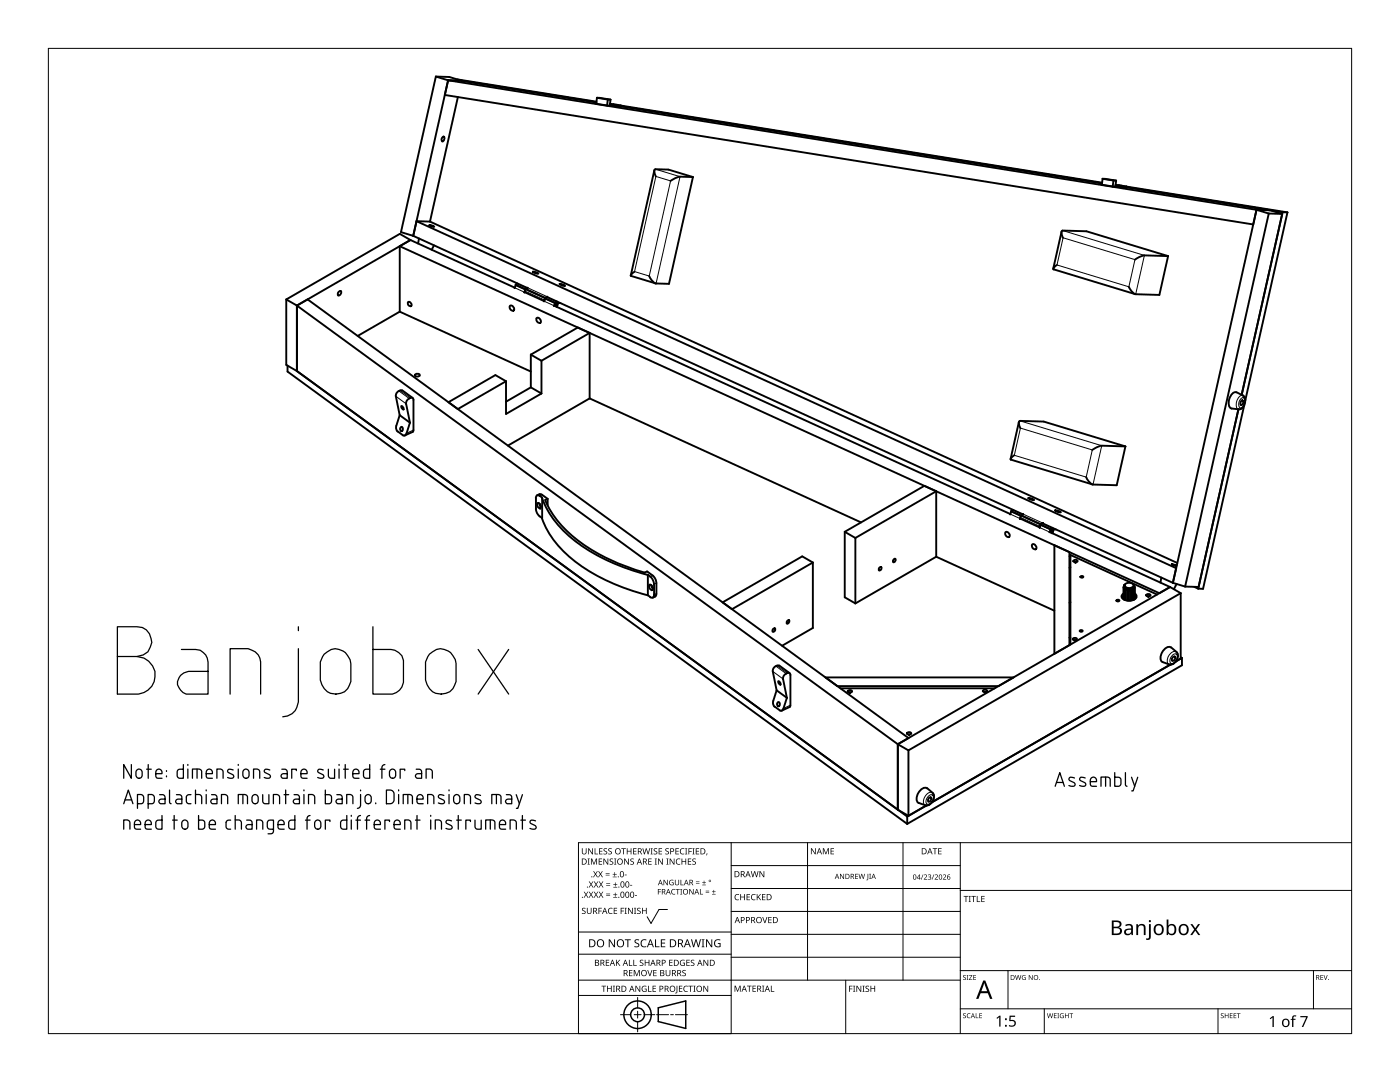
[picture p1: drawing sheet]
<svg xmlns="http://www.w3.org/2000/svg" width="279mm" height="216mm" viewBox="0 0 279 216" stroke-linecap="round" stroke-linejoin="round" font-family="sans-serif">
<g fill="none" stroke="#000" stroke-width=".38">
<path d="M87 15.3l-7 31 2.5 .8M87 15.3l2.7 .1 2.4 .7M87 15.3l2.4 .7M88.8 18.9l161.3 25.9M89.4 16l-6.9 31.1M89.4 16l2.7 .1M89.4 16l161.4 25.9M91.2 15.8l27.8 4.5M91.4 19.4l-5.6 24.8M92.1 16.1l26.9 4.3M119.1 19.5l-.1 1.2M119.1 19.5l2.2 .4"/>
<path d="M119.1 19.5l2.7 .4M121.3 19.9h.5M121.3 19.9l-.1 1.1 .8 .1M121.8 19.9l-.1 1h.3M88.4 27.3h.2a.66 .66 0 0 1-.3 .9l-.1-.1a.69 .69 0 0 1 .2-.8zM121.7 20.7l2.1 .4M122 21.1l1.8 .2M122 20.9l1.9 .2M122 20.9v.2M122.3 20.9l.8 .1zM123.8 21.3h.1M123.9 21.1l-.1 .2"/>
<path d="M123.9 21.2l96 15.4M123.9 21.1l96 15.4M123.9 21.1v.2M130.6 34l-4.7 20.9M130.9 35.2a1.21 1.21 0 0 1-.1-1.4h2.6l4.9 1.5M135.7 35.3l-1 .3-.9 .5M135.7 35.3h2.6M138.3 35.3l-4.8 21.3h-2.6l-.5-.4-.9-1.1M220 35.7l2.7 .3M220 35.7l2.2 .3M220 35.7l-.1 1.2 2.2 .3M222.1 37.2h.8"/>
<path d="M222.2 36h.5M222.2 36l-.1 1.2M222.6 36.9l2.1 .4M222.7 36l-.1 1h.3M222.9 37v.2M222.9 37l1.9 .2-.1 .2-1.8-.2M223.2 37l.8 .1zM224.7 37.5h.1M224.8 37.4v-.2l32.1 5.2M224.8 37.4l31.2 4.9M57.1 59.7l2.2 1.3M57.1 59.7v13.1l2.2 1.2"/>
<path d="M67.7 58.2l.3-.1a.59 .59 0 0 1-.5 .9 .64 .64 0 0 1 .2-.8zM79.8 49.1v13.1M79.8 49.1l151.6 69.3 2.1-1.3M81.9 47.9l-2.1-1.2-22.7 13M81.9 47.9l20.8 9.5 .2-.5M81.9 47.9l-22.6 13.1M81.9 47.9l-2.1 1.2M82.5 47.1l22.7 10.4-.3 .2-2-.8M83.1 44.1l151.6 69.3-.6 2.9M83.1 44.1l2.7 .1M83.1 44.1l-.6 3M83.6 47.6l-.2 1"/>
<path d="M85.7 45l.3-.1 .7 .4zM85.8 44.2l149.2 68.1M86.6 49l-.4 .8M102.7 57.4v.1M103.3 56.6h-.3l-.1 .3M104.6 58.3v.1M104.7 58.2v.1M104.9 57.7l-.2 .6 3.9 1.8M104.9 57.7l3.9 1.8M105.3 57.4h.1M105.3 57.4l-.4 .3M106.3 54.2l.6 .1 .5 .3-.6-.1z"/>
<path d="M108.7 59.9v.1M108.8 59.5l-.2 .4M108.8 59.5l2 .9M108.8 59.5l-.2 .6M109.1 59.3l-.3 .3M109.1 59.3l95 43.3h-.1M109.2 59.2l-.1 .1M111.7 56.7l.9 .2 .2 .2-.6-.1zM126 55.1l4.8 1.4M126.6 54.2l-.6 .5-.1 .4M210.3 53.7l16.3 5M210.9 52.9l-.6 .5v.4"/>
<path d="M211.9 46.2l-1.7 7.4M212.1 47.5a1.23 1.23 0 0 1-.1-1.5l4.8 .1 16.3 5M225.3 57.2l.8 1.2 .5 .3M228.4 51l-1 .3-.9 .5M228.4 51l4.7 .1M233.1 51.1l-1.7 7.8-4.7-.2M250.8 41.9h2.7l2.4 .8-2.7-.1M250.8 41.9l2.4 .7M250.8 41.9l-16.7 74.4M253.2 42.6l-16.7 74.4M256 42.3l.9 .1M256 42.3l-8.2 36.5"/>
<path d="M256.9 42.4l-8.4 37.6M57.4 73v1.1l123.7 90.3M59.3 74l121.8 88.9M59.3 61l119.9 87.5M59.3 61v13M59.3 61l2.1-1.3 119.9 87.6-2.1 1.2M79.6 78l-.4 .4-.2 .7 .8 3.7M79.6 78l.6-.1 2.2 1.5M79.8 62.2l-8.4 4.8M79.8 62.2l26.1 11.9M81.4 60.3a.55 .55 0 0 1 .6 .2 .55 .55 0 0 1 0 .6 .55 .55 0 0 1-.5-.2 .55 .55 0 0 1-.1-.6zM81.9 79.4h.3l.3 .2v6.2"/>
<path d="M81.9 79.4l-.7 .5-.2 .7M82.9 74.7l.1-.1a.51 .51 0 0 1 .8 .3l-.3 .2h-.5l-.2-.2zM101 76.1v6.5l7.1-4.1M101.8 61a.66 .66 0 0 1 .7 .3 .66 .66 0 0 1 0 .7 .66 .66 0 0 1-.7-.3 .66 .66 0 0 1 0-.7zM105.9 70.8l2.2 1.2M105.9 77.3l2.2 1.2M105.9 70.8v6.5M105.9 77.3l-4.9 2.9M107.1 63.5a.66 .66 0 0 1 .7 .2 .66 .66 0 0 1 0 .7 .69 .69 0 0 1-.7-.9zM108.1 72l9.6-5.6v13.1M108.1 72v6.5M108.6 60.1v.1"/>
<path d="M110.5 61h.1M110.6 61l91 41.6 .2-.6 2 .9 .2-.2M110.8 60.4h.2M110.8 60.4l-.2 .6M111 60.5h.2M111 60.5l-.2 .2v.4l.3-.3 .1-.3M111 60.2l-.3 .3M111 60.2h.2M111.1 60.4l.1 .1M111.2 60.5h.6M111.2 61l-.1 .3M111.4 60.5l-.2 .5"/>
<path d="M115.3 65.4l-9.4 5.4M117.7 79.5l-16.3 9.4M117.7 79.5l54.1 24.7M247.8 79.9h.1a.59 .59 0 0 1-.3 1v-.6zM248 78.9h.1M248 78.9l-1.3-.6a1.9 1.9 0 0 0-1.5 2.3 .79 .79 0 0 0 .6 .9l1.4 .2a1.22 1.22 0 0 0 1.1-.9l-8.2 36.7h-1M248.1 78.9a1.09 1.09 0 0 1 .4 1.1M248.5 80l-.2 .8M79.4 86.1l1 .7M79.8 82.8l2 1.5M79.8 82.8l-.7 2.3v.5l.2 .5M80 85.2h.1a.41 .41 0 0 1 .3 .4 .41 .41 0 0 1-.4 .4 .48 .48 0 0 1 0-.8z"/>
<path d="M80.1 81l.4 .5v.2l-.3-.3zM81 80.6l.8 3.7M81.8 84.3l-.7 2.1a.49 .49 0 0 1-.7 .5M82.4 86.2l-1.6 .7M82.5 85.9l-.2 .3M89.5 80.3l9.4-5.5 2.1 1.3-9.6 5.5zM107 99.4v2.1M107.7 98.6h.3l1.3 .9M107.7 98.6l-.5 .2M107.7 99a.4 .4 0 0 0-.4-.2 .4 .4 0 0 0-.3 .3l-.1 .3M107.7 98.9l.5 .4v4.1l-.9-.8-.4-1.1M108.2 99.3a21.6 21.6 0 0 0 10.2 11.1 44.6 44.6 0 0 0 10.9 4.3"/>
<path d="M108.8 99.8a22.4 22.4 0 0 0 9.8 10.3 44 44 0 0 0 10.1 4.2l.4-.3a3.3 3.3 0 0 1 1.7 1.6l.2 .8M108.8 99.7l.5-.2v1.3M184.5 96.9l-15.9 9.2M201.8 91.7l16.2 5M202.4 90.8l-.6 .5-.1 .4M203.3 84.2l-1.6 7.4M203.6 85.4a1.24 1.24 0 0 1-.1-1.4l4.8 .1 16.3 5M205.2 99.4l.6 .1 .6 .3-.7-.1zM216.7 95.2l.9 1.2 .5 .3M219.8 88.9l-.9 .4-.9 .5M219.9 88.9l4.7 .2M224.6 89.1l-1.7 7.7-4.8-.1"/>
<path d="M247.2 81.7l-8.1 35.8M107.3 100.4a.79 .79 0 0 1 .5 1.1 .73 .73 0 0 1-.5-1.1zM107.7 100.5l.2 .6M108.2 103.4a21.6 21.6 0 0 0 10.2 11.1 44.5 44.5 0 0 0 10.9 4.3M129.3 114.7l.7 .5 .4 .9 .1 2.6a.48 .48 0 0 1-.2 .5 .48 .48 0 0 1-.5 0l-.5-.4M129.3 114.7v4.1M129.6 116.7a.73 .73 0 0 1 .5 1.1 .79 .79 0 0 1-.5-1.1zM130 116.8l.3 .6M130.8 119l-.5 .2M131 118.5l-.3 .5M131 116.4v2.1M162.2 112.2v13.1l-6.1 3.6"/>
<path d="M168.6 106.1l2.1 1.2v13.1l16.1-9.3M168.6 106.1v13.1l2.1 1.2M170.7 107.3l16.1-9.3v13.1M175.6 113.2h.3v.2l-.2 .4h-.3v-.3zM178.4 111.6l.2-.1 .1 .3-.2 .3-.2 .1-.1-.3zM186.8 111.1l23.6 10.8M200.7 106.2a.66 .66 0 0 1 .7 .2 .66 .66 0 0 1 0 .7 .66 .66 0 0 1-.7-.2 .66 .66 0 0 1 0-.7zM201.6 102.6v.1M202.1 101.8l-.3 .3M202.1 101.8h.1M203.6 103.5h-.1M203.6 103.4v.1"/>
<path d="M203.6 103.5l3.9 1.8 .2-.6M203.8 102.9l-.2 .6M203.8 102.9l3.9 1.7M204.2 102.6l-.4 .3M206 108.6a.66 .66 0 0 1 .7 .3 .66 .66 0 0 1 0 .7 .66 .66 0 0 1-.6-.3 .66 .66 0 0 1-.1-.7zM207.5 105.3h.1M207.6 105v.1M207.7 104.7l-.2 .4M207.7 104.7l2 .9M207.9 104.5l-.2 .2M208 104.4l26.1 11.9M208.1 104.4h.1"/>
<path d="M208.1 104.4h-.1M209.5 106.2l24 10.9M209.7 105.6l-.3 .6M209.7 105.6h.2M209.8 105.6h.3v.2l-.4 .5zM209.9 105.4l-.3 .2M209.9 105.3h.2M210 105.6h.7M210.1 106.2l-.1 .2M210.3 105.6l-.2 .6M210.4 108.8v21.7M210.6 101.9l.9 .1 .2 .2h-.6z"/>
<path d="M213.4 110.2v18.5M213.4 111l.2 .1M213.6 113.2l-.2 .1M214.3 111.8l.1-.1a.44 .44 0 0 1 .7 .3l-.5 .2-.3-.1zM214.5 112.2h.2M215.7 115h.4l.1 .2h-.5l-.1-.1zM222.9 119.7h.4l.1 .1-.3 .2-.3-.2zM224.2 118.9l-.3 .4M224.2 118.4a.67 .67 0 0 0-.4 .7 .67 .67 0 0 0 .7 .6 1.74 1.74 0 0 0 2.3-.7l-.4-.6M224.2 117.1v.2M224.2 117.1l.1 2.5M224.3 117.4l.2 .2"/>
<path d="M224.3 116.9v.1M224.3 117.1v.1M224.4 117.1h-.1M224.4 117.1h.1M224.4 116.8l-.1 .1M224.4 116.8h.1M224.4 117.1l-.1 2.5M224.5 117.5v2.2M224.5 116.6a1.09 1.09 0 0 1 1.7 .2 1.07 1.07 0 0 1-1.8 0zM224.5 116.6l-.2 .3M224.6 117.3l-.1 .2M224.6 117.3h.1"/>
<path d="M224.7 117.3h.1M224.7 117.6v2.2M224.7 117.5l-.1 .1 .3 .1M224.7 117.4h.1M225.1 117.5l-.2 2.3M225.1 117.5h.1M225.1 117.5l.1 .3M225.2 117.8h.3M225.2 117.8v2.1M225.5 117.8v2.1M225.6 117.5l-.1 .3M225.6 117.5h.1"/>
<path d="M225.6 117.5l.1 2.3M226 117.4v2.4M226 117.4h.1M226 117.6l-.3 .1M226 117.3v.1M226.1 117.3h-.1M226.1 117.3h.1M226.1 117.3l.1 .2v2.2M226.2 116.6l.2 .3M226.3 116.8h.1M226.3 117.1h.1M226.3 117.1l.1 2.5"/>
<path d="M226.3 117.1l.1 .1M226.3 116.8l.1 .5M226.4 117.4l-.2 .2M226.4 117.2v2.4M226.4 118.9l.4 .4M226.4 117.1v2.5M228.8 118.6h.2a.46 .46 0 0 1 .6 .2l-.4 .2-.4-.1zM229.1 119h.1M230.9 118.6l-17.3-7.9v17.9M231.8 115.2l-.2 1.1M233.5 117.1l2.1 1.3M233.5 117.1l-54.3 31.4"/>
<path d="M233.8 112.6l1 .3h-.5zM234.1 116.3l2.4 .7M234.8 116.5l-.5 1.1M235.6 118.4v13l-.9 .6M235.6 118.4l-54.3 31.3M236.5 117l2.7 .1M238.3 117.1l.8 .4M144.2 120.2l15.9-9.2 2.1 1.2-16.1 9.4zM154.4 125.4h.2l.1 .2-.2 .4-.3 .1v-.3zM155 137.7l-.7 2.2v.6l.3 .5 1 .7M155 137.7l2 1.5M155.1 132.8h.4"/>
<path d="M155.1 132.8l-.6 .3-.3 .7 .8 3.9M155.3 135.9l.5 .5-.1 .2-.3-.2zM155.5 132.8l2.1 1.5M156.3 135.5l.7 3.7M156.9 134.5l-.4 .3-.2 .7M156.9 134.4l.5-.1 .3 .1v.3M157 139.2l-.6 2.1M157.2 123.8l.2-.1 .1 .3-.2 .4-.2 .1-.1-.3zM157.7 134.7v6M164.7 135.2h37.6l-3 1.7h-32.2zM169.3 137.8l.1-.1a.45 .45 0 0 1 .7 .3l-.5 .2-.3-.1zM169.5 138.2h.2"/>
<path d="M196.2 137.7h.6l.2 .2-.4 .2-.4-.1zM196.5 138.1h.1M198.5 137.3h-30.8M213.4 127.2l.2 .1M213.6 120.2l-.2 .1M214.2 127.4l.5-.1 .2 .3-.2 .1h-.4l-.2-.1zM214.5 127.8h.1M215.6 125.8l.3-.1 .2 .2-.3 .2-.3-.2zM233.3 132.6h.3M233.7 129.2a1.38 1.38 0 0 0-1.8 .9 1.36 1.36 0 0 0 .1 2l1.3 .5M233.7 129.2l1.2 1 .2 .7M234.1 131.1l.3-.1a.57 .57 0 0 1-.5 .9 .61 .61 0 0 1 .2-.8z"/>
<path d="M234.7 132l-.6 .5-.5 .1-47.6 27.5M235.1 130.9l-.4 1.1M235.1 130.9h.1M235.6 131.2l.3 .1M235.9 131.3l-1.2 .7M235.9 131.3v1.4l-54.8 31.7M155.2 140.1h.2a.48 .48 0 0 1 0 .8 .47 .47 0 0 1-.2-.8zM156.3 141.4a.5 .5 0 0 1-.7 .4M157.7 140.8l-.1 .3-1.6 .7M179.2 148.5v13.1l2.1 1.2M179.2 148.5l2.1 1.2M181.1 146.2l.6-.1 .2 .2-.5 .3-.3-.1z"/>
<path d="M181.3 149.7v13.1M181.4 146.6h.1M185.5 159.2l.3-.1a.57 .57 0 0 1-.5 .9 .58 .58 0 0 1 .2-.8zM186.1 158.2l-1.1-.9a1.39 1.39 0 0 0-1.7 .9 1.37 1.37 0 0 0 0 2M186.1 158.2a1.46 1.46 0 0 1-.1 1.9M181.1 162.9v1.5M183.4 160.2l1.3 .5M184.6 160.7h.3M184.9 160.7l-3.6 2.1M184.9 160.7l-3.8 2.2M186 160.1l-.5 .5-.6 .1"/>
</g>
<g fill="none" stroke="#000" stroke-width=".2">
<path d="M130.8 33.8l4.9 1.5-4.8 21.3M130.9 35.2l2.9 .9-4.2 19-3-.9zM102.7 57.4l2 .9M103.2 56.6l1.9 .9M104.7 58.1l4 1.8M105.3 57.4l3.9 1.8M109.1 59.3l1.9 .9M212.1 46l16.3 5-1.7 7.7M212.2 47.4l14.3 4.4-1.2 5.4-14.4-4.3zM79 79.1l2 1.5M79.6 78l2.1 1.5M79.8 77.9l2.1 1.5"/>
<path d="M108.6 60.1l2 .9M247.7 79.5l.4-.1a1.31 1.31 0 0 1-.6 2 1.34 1.34 0 0 1 .2-1.9zM248 79v-.1a1.63 1.63 0 0 0-1.3 2 .67 .67 0 0 0 .5 .8M82.5 85.8l-1.4 .6M108.2 98.7l-.5 .2M203.6 84l16.3 4.9-1.8 7.8M203.6 85.4l14.4 4.4-1.2 5.4-14.4-4.4zM130.3 114.8l-.5 .3M131 118.5l-.5 .2M131 116.4l-.5 .2M201.6 102.6l2 .9M202.1 101.8l1.9 .8"/>
<path d="M203.6 103.2l4 1.8M204.2 102.6l3.9 1.8M207.5 105.3l2 .9M208 104.4l1.9 .9M234.3 117.6h-.1M154.2 134l2.1 1.5M154.8 132.9l2.1 1.5M155.1 132.8l2 1.5M233.9 130.8l.6-.3h.2a1.25 1.25 0 0 1-1 1.9 1.12 1.12 0 0 1 .2-1.6zM234.7 130.1a1.63 1.63 0 0 0-1.7 2l.3 .5M157.7 140.7l-1.3 .6M185.3 158.9l.5-.3h.3a1.21 1.21 0 0 1-1.1 1.8 1.07 1.07 0 0 1 .3-1.5z"/>
<path d="M186.1 158.2a1.17 1.17 0 0 0-1.5 .8 1.19 1.19 0 0 0 0 1.7"/>
</g>
<path d="M9.7 9.7h260v196.5h-260z" fill="none" stroke="#000" stroke-width=".2"/>
<g fill="none" stroke="#000" stroke-width=".2">
<path d="M145.9 168.1v38.1h-30.5v-38.1h154.3M145.9 172.7h45.7M145.9 177.3h45.7M161.2 168.1v27.5M180.2 168.1v27.5M191.6 168.1v38.1M191.6 177.7h78.1M115.4 198.6h30.5M115.4 195.6h76.2M115.4 190.4h30.5M115.4 186h30.5M127.3 199v2.1"/>
<path d="M133.2 181.5h-1.7l-1.6 2.8-.7-1.4M145.9 181.9h45.7M145.9 186.4h45.7M145.9 191h45.7M168.8 195.6v10.6M191.6 193.7h78.1M201.2 193.7v7.6M262.1 193.7v7.6M123.8 202.5h2.1M126.6 202.5h1.3M127.3 201.8v1.4M127.3 203.8v2.1"/>
<path d="M128.6 202.5h2.1M131 202.5h2.4M133.8 202.5h.6M134.8 202.5h2.4M191.6 201.3h78.1M208.4 201.3v4.9M243.1 201.3v4.9"/>
</g>
<g fill="#000">
<path d="M116.1 169.3h.2v.8a.32 .32 0 0 0 .3 .3 .32 .32 0 0 0 .3-.3v-.8h.2v.8a.47 .47 0 0 1-.5 .4 .47 .47 0 0 1-.5-.5zM116.5 177.9h.2l.3 .5 .3-.5h.1l-.4 .6 .4 .6h-.1l-.3-.5-.4 .5h-.1l.4-.6zM117.3 171.3h.4l-.1 .1v1l.1 .1h-.4l.1-.1v-1zM117.4 169.3h.2l.6 1v-1h.1v1.2h-.1l-.7-1v1h-.1zM117.5 177.9h.2l.3 .5 .3-.5h.1l-.4 .6 .4 .6h-.1l-.4-.5-.3 .5h-.1l.4-.6zM117.5 175.9h.2l.3 .5 .3-.5h.1l-.4 .6 .5 .6h-.2l-.3-.5-.4 .5h-.1l.4-.6zM117.9 171.3h.3l.3 1 .4-1h.3v1.2h-.2v-1l-.4 1h-.1l-.4-1v1h-.2zM118.7 169.3h.1v1h.6v.2h-.7zM118.4 173.8h.1l.3 .5 .3-.5h.2l-.4 .6 .4 .7h-.1l-.4-.6-.3 .6h-.1l.4-.7zM118.5 177.9h.2l.2 .5 .3-.5h.2l-.4 .6 .4 .6h-.1l-.4-.5-.3 .5h-.1l.4-.6zM118.5 175.9h.2l.3 .5 .3-.5h.1l-.4 .6 .4 .6h-.1l-.3-.5-.4 .5h-.1l.4-.6zM119.5 171.3h.7v.1h-.6v.4h.5v.2h-.5v.4h.6v.1h-.7z"/>
<path d="M119.6 169.3h.6v.1h-.5v.4h.5v.1h-.5v.4h.5v.2h-.6zM119.4 173.8h.1l.3 .5 .3-.5h.2l-.4 .6 .4 .7h-.1l-.4-.6-.3 .6h-.2l.5-.7zM119.5 177.9h.1l.3 .5 .3-.5h.2l-.4 .6 .4 .6h-.1l-.4-.5-.3 .5h-.1l.4-.6zM119.5 175.9h.2l.3 .5 .3-.5h.1l-.4 .6 .4 .6h-.1l-.4-.5-.3 .5h-.1l.4-.6zM120.9 174.6h.8v.1h-.8zM120.9 174.2h.8v.1h-.8zM121 178.7h.8v.1h-.8zM121 178.3h.8v.1h-.8zM121 176.6h.8v.1h-.8zM121 176.3h.8v.1h-.8zM120.5 169.4l.4-.1h.3l-.1 .1a.25 .25 0 0 0-.4-.1 .25 .25 0 0 0 0 .4l.4 .3 .1 .2-.3 .3-.5-.1v-.1h.2a.27 .27 0 0 0 .4-.1 .27 .27 0 0 0-.3-.3l-.2-.2zM120.4 171.3h.2l.7 1-.1-1h.2v1.2h-.2l-.6-1v1h-.2z"/>
<path d="M121.4 169.4l.5-.1h.2v.1a.25 .25 0 0 0-.4-.1 .25 .25 0 0 0 0 .4l.4 .3v.2l-.2 .3-.5-.1v-.1h.1a.27 .27 0 0 0 .5-.1 .27 .27 0 0 0-.4-.3l-.2-.2zM122.3 174.9h.8v.2h-.8zM122.4 179h.8v.1h-.8zM122.4 177h.8v.1h-.8zM121.7 171.4l.4-.1 .3 .1-.1 .1a.25 .25 0 0 0-.4-.1 .25 .25 0 0 0 0 .4 .42 .42 0 0 1 .5 .5 .42 .42 0 0 1-.7 .2l-.1-.2 .2 .1a.27 .27 0 0 0 .5-.2 .27 .27 0 0 0-.4-.3l-.2-.2zM122.6 174h.1v.4h.4v.1h-.4v.4h-.1v-.4h-.3v-.1h.3zM122.7 178.1h.1v.4h.4v.1h-.4v.3h-.1v-.3h-.3v-.1h.3zM122.7 176.1h.2v.3h.3v.2h-.3v.3h-.2v-.3h-.3v-.2h.3zM122.6 171.3h.4l-.1 .1v1l.1 .1h-.4l.1-.1v-1zM124 169.3h.9v.1h-.4v1.1h-.1v-1.1h-.4zM124.7 174.5h.4v.2h-.4zM124.6 171.3h.1l.7 1v-1h.1v1.2h-.2l-.6-1v1h-.1z"/>
<path d="M125.7 176.6h.5v.1h-.5zM125.1 169.3h.1v.5h.7v-.5h.1v1.2h-.1v-.6h-.7v.6h-.1zM125.8 171.4l.5-.1 .2 .1v.1a.25 .25 0 0 0-.4-.1 .25 .25 0 0 0 0 .4 .42 .42 0 0 1 .4 .5 .42 .42 0 0 1-.7 .2v-.2l.1 .1a.27 .27 0 0 0 .5-.2 .27 .27 0 0 0-.4-.3l-.2-.2zM126.7 178.6h.4v.2h-.4zM126.4 169.3h.6v.1h-.5v.4h.5v.1h-.5v.4h.5v.2h-.6zM128.2 169.3h.2l.2 1 .3-1h.2l.2 1 .3-1h.1l-.3 1.2h-.1l-.3-1.1-.3 1.1h-.2zM129.4 171.3h.7v.1h-.6v.4h.5v.2h-.5v.4h.6v.1h-.7zM129.8 169.3h.5l-.2 .1v1l.2 .1h-.5l.2-.1v-1zM130.7 171.3h.4l-.1 .1v1l.1 .1h-.4l.1-.1v-1zM130.5 169.4l.4-.1h.3l-.1 .1a.25 .25 0 0 0-.4-.1 .25 .25 0 0 0 0 .4l.4 .3 .1 .2-.2 .3-.6-.1v-.1h.2a.27 .27 0 0 0 .4-.1 .27 .27 0 0 0-.3-.3l-.2-.2zM131.3 177.4h.6v.1h-.5v.4h.5v.1h-.5v.5h-.1zM131.4 169.3h.7v.1h-.5v.4h.5v.1h-.5v.4h.5v.2h-.7z"/>
<path d="M131.3 171.3h.2l.7 1v-1h.1v1.2h-.2l-.6-1v1h-.2zM132.4 175.6h.2l.6 .9v-.9h.1v1h-.2l-.6-.9v.9h-.1zM133 171.3h.4l-.1 .1v1l.1 .1h-.4l.1-.1v-1zM132.8 169.4l.4-.1h.3l-.1 .1a.25 .25 0 0 0-.3-.1 .25 .25 0 0 0 0 .4l.4 .3v.2l-.2 .3-.5-.1v-.1h.1a.27 .27 0 0 0 .5-.1 .27 .27 0 0 0-.4-.3l-.2-.2zM133.7 175.7l.5-.2 .2 .1v.1a.45 .45 0 0 0-.7 .4 .45 .45 0 0 0 .6 .4v-.3h-.2v-.1h.3v.5a.6 .6 0 0 1-.8-.1 .6 .6 0 0 1 .1-.8zM134.1 177.5l.4-.1h.3l-.1 .2a.44 .44 0 0 0-.6 .4 .44 .44 0 0 0 .6 .3 .52 .52 0 0 1-.7 0 .52 .52 0 0 1 .1-.8zM133.6 171.3h.2l.7 1v-1h.1v1.2h-.2l-.6-1v1h-.2zM134.9 177.4h.8v.1h-.4v1h-.1v-1h-.3zM135 171.5l.5-.2 .3 .1-.1 .1a.49 .49 0 0 0-.7 .4 .49 .49 0 0 0 .7 .5 .52 .52 0 0 1-.6 0 .52 .52 0 0 1-.2-.6zM134.8 169.3h.7v.1h-.6v.4h.5v.1h-.5v.4h.6v.2h-.7zM134.7 175.6h.1v.7a.28 .28 0 0 0 .3 .2 .28 .28 0 0 0 .3-.2v-.7h.1v.7a.42 .42 0 0 1-.4 .4 .42 .42 0 0 1-.4-.4zM135.8 175.6h.2v.9h.4v.1h-.6z"/>
<path d="M135.8 177.4h.3l-.1 .1v.9l.1 .1h-.3l.1-.1v-.9zM135.8 169.4l.4-.1h.4l-.1 .1h-.2a.49 .49 0 0 0-.4 .6 .49 .49 0 0 0 .7 .3 .52 .52 0 0 1-.7 .1 .52 .52 0 0 1-.2-.6zM136 171.3h.2v.5h.6v-.5h.1v1.2h-.1v-.5h-.6v.5h-.2zM136.7 169.3h.5l-.2 .1v1l.2 .1h-.5l.2-.1v-1zM137.4 169.3h.7v.1h-.6v.4h.5v.2h-.5v.5h-.1zM137.3 171.3h.7v.1h-.6v.4h.5v.2h-.5v.4h.6v.1h-.7zM137.6 177.4h.1l.6 .9v-.9h.1v1.1h-.1l-.6-.9v.9h-.1zM138.2 169.3h.4l-.1 .1v1l.1 .1h-.4l.1-.1v-1zM138.9 176.2h.7v.1h-.7zM138.9 175.9h.7v.1h-.7zM138.2 171.4l.4-.1 .3 .1-.1 .1a.25 .25 0 0 0-.4-.1 .25 .25 0 0 0 0 .4 .42 .42 0 0 1 .5 .5 .42 .42 0 0 1-.7 .2l-.1-.2 .2 .1a.27 .27 0 0 0 .5-.2 .27 .27 0 0 0-.4-.3l-.2-.2zM138.9 169.3h.6v.1h-.5v.4h.5v.1h-.5v.4h.5v.2h-.6z"/>
<path d="M139.7 177.4h.1v1h.5v.1h-.6zM140.1 176.5h.8v.1h-.8zM140.5 175.7h.1v.3h.3v.2h-.3v.3h-.1v-.3h-.4v-.2h.4zM140.8 178h.7v.2h-.7zM140.8 177.7h.7v.1h-.7zM141 170.3h.2l-.3 .4zM142.1 178.4h.7v.1h-.7zM142.4 177.6h.1v.3h.3v.1h-.3v.3h-.1v-.3h-.3v-.1h.3zM146.8 178.6l.4-.2 .3 .1v.1a.49 .49 0 0 0-.7 .4 .49 .49 0 0 0 .7 .5 .52 .52 0 0 1-.7 0 .52 .52 0 0 1-.2-.6zM147.7 178.4h.2v.5h.6v-.5h.2v1.2h-.2v-.5h-.6v.5h-.2zM149 178.4h.7v.1h-.5v.4h.4v.2h-.4v.4h.5v.1h-.7zM150 178.6l.5-.2 .3 .1-.1 .1a.49 .49 0 0 0-.7 .4 .49 .49 0 0 0 .8 .5 .52 .52 0 0 1-.7 0 .52 .52 0 0 1-.2-.6z"/>
<path d="M149.8 173.8h.2l.3 1.1 .2-1.1h.2l.3 1.1 .2-1.1h.2l-.3 1.2h-.2l-.3-1-.3 1h-.1zM151 178.4h.2v.6l.5-.6h.2l-.5 .5 .5 .7h-.2l-.4-.6-.1 .6h-.2zM151.6 173.8h.1l.7 1v-1h.1v1.2h-.1l-.7-1v1h-.1zM152.1 178.4h.7v.1h-.6v.4h.5v.2h-.5v.4h.6v.1h-.7zM161.8 169.3h.2l.7 1v-1h.1v1.2h-.2l-.6-1v1h-.2zM164.2 169.3h.2l.4 .9 .4-.9h.2v1.2h-.1v-1.1l-.4 1.1h-.1l-.4-1.1v1.1h-.2zM165.8 169.3h.6v.1h-.5v.4h.5v.1h-.5v.4h.5v.2h-.6zM167.6 174.4h.2l.5 .8v-.8h.1v1h-.1l-.5-.9v.9h-.2zM170.7 174.4h.5v.1h-.4v.3h.4v.1h-.4v.4h.4v.1h-.5zM171.3 174.4h.2l.2 .8 .2-.8h.1l.3 .8 .2-.8h.1l-.2 1h-.2l-.2-.9-.3 .9h-.1zM173.1 174.4h.2v1l-.4 .2v-.1l.2-.1zM173.5 174.4h.3l-.1 .1v.8l.1 .1h-.3l.1-.1v-.8z"/>
<path d="M184.2 174.5h.1l-.4 1h-.1zM184.4 174.6a.37 .37 0 0 1 .6 0 .37 .37 0 0 1-.3 .6l-.2 .2h.5v.1h-.6l.2-.4a.27 .27 0 0 0 .3-.3 .27 .27 0 0 0-.4-.2zM185.2 174.6h.5l.1 .2-.2 .2a.32 .32 0 0 1 .2 .4 .32 .32 0 0 1-.5 .1l-.1-.1a.26 .26 0 0 0 .4 .1 .26 .26 0 0 0 0-.4l-.3-.2a.23 .23 0 0 0 .4 0 .23 .23 0 0 0-.1-.4 .23 .23 0 0 0-.4 .2zM186.3 174.5h.2l-.4 1h-.2zM186.1 169.3h.9v.1h-.3v1.1h-.2v-1.1h-.4zM186.5 174.6a.37 .37 0 0 1 .6 0 .37 .37 0 0 1-.2 .6l-.2 .2h.5v.1h-.7l.3-.4a.27 .27 0 0 0 .3-.3 .27 .27 0 0 0-.4-.2zM187.2 169.3h.7v.1h-.5v.4h.5v.1h-.5v.4h.5v.2h-.7zM188.2 174.6a.37 .37 0 0 1 .6 0 .37 .37 0 0 1-.3 .6l-.2 .2h.5v.1h-.6l.2-.4a.27 .27 0 0 0 .3-.3 .27 .27 0 0 0-.4-.2zM192.3 178.8h.9v.1h-.3v1.1h-.2v-1.1h-.4zM193.3 178.8h.5l-.2 .1v1l.2 .1h-.5l.2-.1v-1zM193.8 178.8h1v.1h-.4v1.1h-.2v-1.1h-.4zM194.9 178.8h.2v1.1h.5v.1h-.7z"/>
<path d="M195.8 178.8h.7v.1h-.5v.4h.5v.1h-.5v.5h.5v.1h-.7zM116.2 181.3l.4-.2 .3 .1-.1 .1a.25 .25 0 0 0-.4-.1 .25 .25 0 0 0 0 .4l.4 .2 .1 .3-.3 .3-.5-.1v-.1h.2a.27 .27 0 0 0 .4-.1 .27 .27 0 0 0-.3-.3l-.2-.2zM117.1 181.1h.2v.8a.32 .32 0 0 0 .3 .3 .32 .32 0 0 0 .3-.3v-.8h.2v.8a.47 .47 0 0 1-.5 .5 .47 .47 0 0 1-.5-.5zM119.4 181.1h.7v.2h-.5v.4h.5v.1h-.5v.6h-.2zM120 196.7h1v.1h-.4v1.1h-.2v-1.1h-.4zM120.9 191.5h.7v.1h-.5v.4h.4v.2h-.4v.4h.5v.1h-.7zM121.5 181.3l.4-.2 .4 .1-.1 .1a.49 .49 0 0 0-.7 .5 .49 .49 0 0 0 .7 .4 .52 .52 0 0 1-.6 .1 .52 .52 0 0 1-.3-.6zM121.1 196.7h.2v.5h.6v-.5h.2v1.2h-.2v-.6h-.6v.6h-.2zM121.5 187.4h.2l.9 1.3v-1.3h.1v1.6h-.2l-.8-1.3v1.3h-.2zM122.3 196.7h.4l-.1 .1v1l.1 .1h-.4l.2-.1v-1zM122.5 181.1h.7v.2h-.6v.4h.5v.1h-.5v.4h.6v.2h-.7zM122.9 191.5h.2v.6l.5-.6h.2l-.5 .5 .5 .7h-.2l-.4-.6-.1 .6h-.2z"/>
<path d="M123.9 181.1h.6v.2h-.5v.4h.5v.1h-.5v.6h-.1zM124.7 181.1h.4l-.2 .2v.9l.2 .2h-.4l.1-.2v-.9zM124.7 187.4h1.2v.2h-.5v1.4h-.2v-1.4h-.5zM125.5 191.5h.2v1.1h.5v.1h-.7zM125.5 193.6h.7v.1h-.5v.4h.5v.1h-.5v.4h.5v.2h-.7zM125.3 181.1h.2l.7 1.1-.1-1.1h.2v1.3h-.2l-.6-1v1h-.2zM126.4 191.5h.2v1.1h.5v.1h-.7zM126.5 181.1h.5l-.2 .2v.9l.2 .2h-.5l.2-.2v-.9zM126.5 193.6h.2l.4 1 .4-1h.2v1.2h-.2v-1.1l-.4 1.1h-.1l-.4-1.1v1.1h-.1zM126.7 187.6l.3-.2 .6 .1-.2 .1a.33 .33 0 0 0-.6 .2 .33 .33 0 0 0 .4 .4 .47 .47 0 0 1 .4 .6 .47 .47 0 0 1-.7 .2h-.3v-.2h.2a.35 .35 0 0 0 .6-.2 .35 .35 0 0 0-.5-.4l-.3-.2zM126.8 196.7h.2l.6 1v-1h.2v1.2h-.2l-.7-1 .1 1h-.2zM127.2 181.3l.4-.2 .3 .1-.1 .1a.25 .25 0 0 0-.4-.1 .25 .25 0 0 0 0 .4l.4 .2 .1 .3-.3 .3-.5-.1v-.1h.2a.27 .27 0 0 0 .4-.1 .27 .27 0 0 0-.3-.3l-.2-.2z"/>
<path d="M127.7 191.6l.5-.1 .2 .1v.1a.25 .25 0 0 0-.4-.1 .25 .25 0 0 0 0 .4l.4 .2v.3l-.2 .2h-.5v-.2l.1 .1a.27 .27 0 0 0 .5-.2 .27 .27 0 0 0-.4-.3l-.2-.2zM128 187.6l.6-.2 .4 .1v.2a.64 .64 0 0 0-1 .5 .64 .64 0 0 0 1 .6v.2a.83 .83 0 0 1-1.1-.3 .83 .83 0 0 1 .1-1.1zM128.2 196.8l.6-.1 .2 .1v.1a.5 .5 0 0 0-.8 .4 .5 .5 0 0 0 .7 .5v-.4h-.3v-.1h.4v.6a.66 .66 0 0 1-.8-.2 .66 .66 0 0 1 0-.9zM128.1 181.1h.2v.6h.6v-.6h.2v1.3h-.2v-.6h-.6v.6h-.2zM129.2 193.6h.1l.4 1 .3-1h.2l-.4 1.2h-.2zM129.3 196.7h.2v1.1h.5v.1h-.7zM128.7 191.5h.1v.5h.6v-.5h.2v1.2h-.2v-.5h-.6v.5h-.1zM130.7 187.4h.2v1.4h.7v.2h-.9zM130.2 196.7h.7v.1h-.5v.4h.5v.1h-.5v.5h.5v.1h-.7zM130.4 193.6h.6v.1h-.5v.4h.5v.1h-.5v.4h.5v.2h-.6zM131.9 187.4h.9v.2h-.7v.5h.6v.2h-.6v.5h.7v.2h-.9zM132.8 193.6h.2v.7a.32 .32 0 0 0 .3 .4 .32 .32 0 0 0 .3-.4v-.7h.2v.7a.47 .47 0 0 1-.5 .5 .47 .47 0 0 1-.5-.5z"/>
<path d="M133.5 191.5h.7v.1h-.5v.4h.5v.2h-.5v.4h.5v.1h-.7zM135 196.7h.2v1.3l-.1 .2h-.3l-.1-.1 .3-.2zM135.5 196.7h.7v.1h-.5v.4h.4v.1h-.4v.5h.5v.1h-.7zM135.8 191.7l.5-.2 .4 .1-.1 .1a.5 .5 0 0 0-.8 .4 .5 .5 0 0 0 .7 .5v-.4h-.2v-.1h.4v.6a.66 .66 0 0 1-.9-.1 .66 .66 0 0 1 0-.9zM136.2 193.7l.4-.2 .3 .1-.1 .1a.25 .25 0 0 0-.4-.1 .25 .25 0 0 0 0 .4 .42 .42 0 0 1 .5 .6 .42 .42 0 0 1-.7 .2l-.1-.2h.2a.27 .27 0 0 0 .5-.1 .27 .27 0 0 0-.4-.3l-.2-.2zM136.5 196.8l.5-.1 .3 .1-.1 .1a.49 .49 0 0 0-.7 .4 .49 .49 0 0 0 .8 .4 .52 .52 0 0 1-.7 .1 .52 .52 0 0 1-.2-.6zM137 191.5h.7v.1h-.6v.4h.5v.2h-.5v.4h.6v.1h-.7zM137.4 196.7h.9v.1h-.4v1.1h-.1v-1.1h-.4zM137.9 191.6l.4-.1 .3 .1-.1 .1a.25 .25 0 0 0-.4-.1 .25 .25 0 0 0 0 .4l.4 .2 .1 .3-.2 .2h-.6v-.2l.2 .1a.27 .27 0 0 0 .5-.2 .27 .27 0 0 0-.4-.3l-.2-.2zM138.4 196.7h.4l-.1 .1v1l.1 .1h-.4l.1-.1v-1zM137.9 187.4h.2l.3 1.4 .4-1.4h.2l.4 1.4 .3-1.4h.2l-.4 1.6h-.2l-.4-1.3-.4 1.3h-.2zM140 187.4h.6l-.2 .2v1.3l.2 .1h-.6l.2-.1v-1.3z"/>
<path d="M140.4 196.7h.1l.7 1v-1h.1v1.2h-.1l-.7-1v1h-.1zM140.4 191.5h.2l.6 1v-1h.1v1.2h-.1l-.7-1v1h-.1zM140.9 187.4h.2l.9 1.3v-1.3h.2v1.6h-.3l-.8-1.3v1.3h-.2zM142.7 187.6l.7-.2 .4 .1-.1 .2a.65 .65 0 0 0-1 .5 .65 .65 0 0 0 .9 .6v-.4h-.3v-.2h.5v.7a.86 .86 0 0 1-1.1-.1 .86 .86 0 0 1 0-1.2zM146.6 196.7h.2l.4 1 .4-1h.2v1.2h-.1v-1.1l-.4 1.1h-.2l-.4-1.1v1.1h-.1zM149.1 196.7h.9v.1h-.4v1.1h-.1v-1.1h-.4zM150.2 196.7h.7v.1h-.6v.4h.5v.1h-.5v.5h.6v.1h-.7zM152.1 183h.2l.3 1 .4-1h.2l-.5 1.2h-.1zM152.1 196.7h.4l-.1 .1v1l.1 .1h-.4l.1-.1v-1zM153.8 196.7h.2v1.1h.5v.1h-.7zM153.3 183h.7v.1h-.5v.4h.5v.1h-.5v.5h.5v.1h-.7zM169.5 196.7h.6v.1h-.5v.5h.5v.1h-.5v.5h-.1z"/>
<path d="M170.2 196.7h.5l-.2 .1v1l.2 .1h-.5l.2-.1v-1zM170.9 196.7h.2l.6 1v-1h.2v1.2h-.2l-.6-1v1h-.2zM172.1 196.7h.5l-.2 .1v1l.2 .1h-.5l.2-.1v-1zM172.8 196.8l.4-.1h.2v.2a.25 .25 0 0 0-.4-.1 .25 .25 0 0 0 0 .4l.4 .2 .1 .3-.3 .2h-.5v-.2l.2 .1a.27 .27 0 0 0 .4-.2 .27 .27 0 0 0-.3-.3l-.3-.2zM173.7 196.7h.2v.5h.6v-.5h.2v1.2h-.2v-.6h-.6v.6h-.2zM192.2 194.7l.4-.1h.2l-.1 .1a.24 .24 0 0 0-.3 0 .24 .24 0 0 0-.1 .3 .24 .24 0 0 0 .4 .1l.1 .1-.1 .3h-.4l-.1-.1a.24 .24 0 0 0 .3 .1 .24 .24 0 0 0 .1-.3l-.4-.3zM192.9 194.6h.4l-.1 .1v.7l.1 .1h-.4l.1-.1v-.7zM193.4 194.6h.6l-.5 .8h.6v.1h-.7l.5-.8h-.5zM194.2 194.6h.6v.1h-.4v.3h.4v.1h-.4v.3h.4v.1h-.6zM202.6 194.6h.1l.2 .8 .2-.8h.2l.2 .8 .2-.8h.1l-.2 .9h-.2l-.2-.8-.2 .8h-.2zM204.1 194.7l.3-.1h.3l-.1 .1a.4 .4 0 0 0-.6 .4 .4 .4 0 0 0 .6 .3v-.3l-.2-.1h.3v.5a.53 .53 0 0 1-.7-.1 .53 .53 0 0 1 .1-.7zM205.3 194.6h.2l.5 .8v-.8h.1v.9h-.2l-.5-.8v.8h-.1z"/>
<path d="M226.8 184.4h.3v.3a.83 .83 0 0 1 .9-.3 .83 .83 0 0 1 .6 .8v1.4h-.3v-1.4a.59 .59 0 0 0-.7-.5 .59 .59 0 0 0-.5 .7v1.2h-.3zM229.3 184.4h.4v2.5a.62 .62 0 0 1-1 .6v-.3h.4l.2-.2zM237.6 184.4h.4l.5 .8 .6-.8h.4l-.8 1.1 .8 1.1h-.4l-.6-.9-.6 .9h-.4l.8-1.1zM263.5 194.6h.6v.1h-.5v.3h.4v.1h-.4v.3h.5v.1h-.6zM264.1 194.6h.2l.2 .8 .3-.8h.2l-.4 .9h-.1zM192.2 202.3l.4-.1h.2l-.1 .1a.24 .24 0 0 0-.3 0 .24 .24 0 0 0-.1 .3 .24 .24 0 0 0 .4 .1l.1 .2-.1 .2-.4 .1-.1-.2a.24 .24 0 0 0 .3 .1 .24 .24 0 0 0 .1-.3l-.4-.2zM193.1 202.3l.6-.1-.3 .1a.4 .4 0 0 0-.3 .5 .4 .4 0 0 0 .5 .2 .46 .46 0 0 1-.6 0 .46 .46 0 0 1 .1-.7zM194.7 202.2h.1v.8h.5v.2h-.6zM195.4 202.2h.6v.1h-.4v.3h.4v.1h-.4v.4h.4v.1h-.6zM198.9 203.1l.6-.4h.2v2.1h-.3v-1.9l-.4 .4zM201.5 202.7h1.1v.2h-.9v.6h.3a.73 .73 0 0 1 .7 1 .73 .73 0 0 1-1.1 .3h-.2v-.3l.2 .1a.51 .51 0 0 0 .9-.3 .51 .51 0 0 0-.8-.6h-.3zM209 202.2h.1l.2 .8 .2-.8h.1l.3 .8 .2-.8h.1l-.3 1h-.1l-.2-.9-.3 .9h-.1z"/>
<path d="M210.3 202.2h.6v.1h-.4v.3h.3v.1h-.3v.4h.4v.1h-.6zM211 202.2h.4l-.2 .1v.8l.2 .1h-.4l.1-.1v-.8zM211.6 202.3l.7-.1-.1 .1a.4 .4 0 0 0-.6 .4 .4 .4 0 0 0 .6 .3v-.2l-.2-.2h.3v.5a.53 .53 0 0 1-.7-.1 .53 .53 0 0 1 0-.7zM212.5 202.2h.2v.4h.5v-.4h.1v1h-.1v-.5h-.5v.5h-.2zM213.4 202.2h.8v.1h-.3v.9h-.2v-.9h-.3zM243.7 202.3l.3-.1h.2v.1a.24 .24 0 0 0-.3 0 .24 .24 0 0 0-.1 .3 .24 .24 0 0 0 .3 .1l.1 .2-.1 .2-.4 .1-.1-.2a.24 .24 0 0 0 .4 .1 .24 .24 0 0 0 0-.3l-.3-.2zM244.4 202.2h.2v.4h.5v-.4h.1v1h-.1v-.5h-.5v.5h-.2zM245.4 202.2h.6v.1h-.4v.3h.4v.1h-.4v.4h.4v.1h-.6zM246.2 202.2h.5v.1h-.4v.3h.4v.1h-.4v.4h.4v.1h-.5zM246.8 202.2h.8v.1h-.3v.9h-.2v-.9h-.3zM253.4 203.2l.6-.5h.2v2.2h-.2v-1.9l-.5 .4zM258 202.7l.3-.1h.4l-.1 .3-.3-.1-.2 .2v.3h.4v.2h-.4v1.4h-.2v-1.4h-.3l.3-.2z"/>
<path d="M259.5 202.7h1.5l-.9 2.2h-.3l.9-1.9h-1.2z"/>
<path d="M116.1 171.3h.4a.61 .61 0 0 1 .6 .6 .61 .61 0 0 1-.6 .6h-.4zM116.3 171.4v1h.1a.48 .48 0 0 0 .5-.5 .48 .48 0 0 0-.4-.5z"/>
<path d="M122.7 169.9a.61 .61 0 0 1 1.2 0 .61 .61 0 0 1-1.2 0zM123 169.5a.47 .47 0 0 0-.1 .7 .47 .47 0 0 0 .8 0v-.1a.45 .45 0 0 0-.1-.6 .45 .45 0 0 0-.6 0z"/>
<path d="M123.1 171.9a.61 .61 0 0 1 1.2 0 .61 .61 0 0 1-1.2 0zM123.5 171.5l-.2 .4a.45 .45 0 0 0 .7 .4 .45 .45 0 0 0 0-.8l-.2-.1z"/>
<path d="M123.9 173.9a.51 .51 0 0 1 .6 .1 .51 .51 0 0 1 0 .7 .44 .44 0 0 1-.6 .3 .44 .44 0 0 1-.2-.6zM123.9 174v.1a.48 .48 0 0 0 .3 .8 .53 .53 0 0 0 .2-.5 .53 .53 0 0 0-.4-.4z"/>
<path d="M124 178a.44 .44 0 0 1 .5 0 .44 .44 0 0 1 .1 .5 .46 .46 0 0 1-.4 .7 .46 .46 0 0 1-.4-.7zM124.1 178.1l-.1 .2a.45 .45 0 0 0 .3 .7 .53 .53 0 0 0 .2-.5 .53 .53 0 0 0-.4-.4z"/>
<path d="M124 176a.44 .44 0 0 1 .5 0 .44 .44 0 0 1 .1 .5 .46 .46 0 0 1-.4 .6 .46 .46 0 0 1-.4-.7zM124.1 176.1l-.1 .4a.31 .31 0 0 0 .2 .5 .31 .31 0 0 0 .3-.5l-.1-.4z"/>
<path d="M124.9 178a.5 .5 0 0 1 .7 .1 .5 .5 0 0 1 0 .6 .44 .44 0 0 1-.6 .4 .44 .44 0 0 1-.2-.6zM125 178.1a.48 .48 0 0 0-.1 .6 .48 .48 0 0 0 .4 .3l.1-.8-.2-.2z"/>
<path d="M124.9 176a.44 .44 0 0 1 .6 0 .44 .44 0 0 1 .1 .5 .46 .46 0 0 1-.5 .6 .46 .46 0 0 1-.3-.7zM125 176.1l-.1 .4a.31 .31 0 0 0 .3 .5 .31 .31 0 0 0 .2-.5v-.4z"/>
<path d="M125.9 178a.5 .5 0 0 1 .6 .1 .5 .5 0 0 1 0 .6 .44 .44 0 0 1-.5 .4 .44 .44 0 0 1-.2-.6zM126 178.1l-.1 .1a.48 .48 0 0 0 .4 .8 .53 .53 0 0 0 .2-.5 .53 .53 0 0 0-.5-.4z"/>
<path d="M127.3 169.3h.3a.35 .35 0 0 1 .5 .2 .35 .35 0 0 1-.3 .4l.4 .6h-.2l-.3-.5h-.3v.5h-.1zM127.4 169.4v.4h.2a.23 .23 0 0 0 .3-.2 .23 .23 0 0 0-.3-.2z"/>
<path d="M127.5 171.3h.2l.4 1.2h-.1l-.2-.4h-.4l-.2 .4h-.1zM127.6 171.5l-.2 .5h.4z"/>
<path d="M128.3 171.3h.3a.35 .35 0 0 1 .5 .2 .35 .35 0 0 1-.3 .5l.4 .5h-.2l-.3-.5h-.2v.5h-.2zM128.5 171.4v.5h.1a.23 .23 0 0 0 .3-.2 .23 .23 0 0 0-.3-.3z"/>
<path d="M131.7 175.5h.1l.5 1.1h-.2l-.1-.3h-.4l-.2 .3h-.1zM131.8 175.7l-.2 .5h.4z"/>
<path d="M132.1 177.4h.3a.31 .31 0 0 1 .4 .2 .31 .31 0 0 1-.2 .4l.3 .5h-.2l-.3-.5h-.2v.5h-.1zM132.2 177.5v.4h.2a.21 .21 0 0 0 .2-.2 .21 .21 0 0 0-.2-.2z"/>
<path d="M133.3 177.4h.1l.5 1.1h-.2l-.1-.4h-.4l-.2 .4h-.1zM133.4 177.5l-.2 .5h.4z"/>
<path d="M133.8 169.3h.6l.1 .2-.1 .4-.5 .1v.5h-.1zM133.9 169.4v.5a.29 .29 0 0 0 .5-.3 .29 .29 0 0 0-.5-.2z"/>
<path d="M136.9 175.5h.1l.4 1.1h-.1l-.1-.3h-.5l-.1 .3h-.1zM137 175.7l-.2 .5h.3z"/>
<path d="M136.2 177.9a.55 .55 0 0 1 1.1 0 .55 .55 0 0 1-1.1 0zM136.4 177.9a.45 .45 0 0 0 .9 0 .45 .45 0 0 0-.9 0z"/>
<path d="M137.6 175.6h.3a.31 .31 0 0 1 .4 .2 .31 .31 0 0 1-.2 .4l.3 .4h-.2l-.2-.4h-.3v.4h-.1zM137.7 175.7v.4h.2a.21 .21 0 0 0 .3-.2 .21 .21 0 0 0-.3-.2z"/>
<path d="M139 177.4h.1l.4 1.1h-.1l-.1-.4h-.5l-.1 .4h-.1zM139.1 177.5l-.2 .5h.3z"/>
<path d="M139.8 169.3h.4a.54 .54 0 0 1 .6 .6 .56 .56 0 0 1-.7 .6h-.3zM140 169.4v.9h.1a.48 .48 0 0 0 .5-.4 .48 .48 0 0 0-.4-.5z"/>
<path d="M141.4 175.8a.25 .25 0 0 1 .5 0 .25 .25 0 0 1-.5 0zM141.5 175.8a.15 .15 0 0 0 .3 0 .15 .15 0 0 0-.3 0z"/>
<path d="M146.6 173.8h.4a.61 .61 0 0 1 .6 .6 .61 .61 0 0 1-.7 .6h-.3zM146.8 174v.9h.1a.43 .43 0 0 0 .5-.5 .41 .41 0 0 0-.4-.4z"/>
<path d="M147.8 173.8h.4a.35 .35 0 0 1 .4 .3 .35 .35 0 0 1-.2 .4l.3 .5h-.2l-.3-.5h-.2v.5h-.2zM148 174v.4h.2a.23 .23 0 0 0 .3-.2 .23 .23 0 0 0-.3-.2z"/>
<path d="M149.2 173.8h.1l.5 1.2h-.1l-.2-.3h-.5l-.1 .3h-.2zM149.3 174l-.2 .5h.4z"/>
<path d="M153 178.4h.4a.55 .55 0 0 1 .6 .6 .56 .56 0 0 1-.6 .6h-.4zM153.2 178.5v1h.1a.48 .48 0 0 0 .5-.5 .48 .48 0 0 0-.4-.5z"/>
<path d="M163.4 169.2h.2l.5 1.3h-.2l-.2-.4h-.4l-.2 .4h-.1zM163.5 169.4l-.2 .6h.4z"/>
<path d="M167 174.4h.1l.4 1h-.1l-.2-.3h-.4l-.1 .3h-.1zM167 174.5l-.1 .5h.3z"/>
<path d="M168.7 174.4h.3a.51 .51 0 0 1 .5 .5 .51 .51 0 0 1-.5 .5h-.3zM168.9 174.5v.8l.3-.1 .2-.2v-.3z"/>
<path d="M169.8 174.4h.3a.29 .29 0 0 1 .3 .2 .29 .29 0 0 1-.2 .3l.3 .5h-.2l-.2-.4h-.2v.4h-.1zM169.9 174.5v.4h.2a.2 .2 0 0 0 .2-.2 .2 .2 0 0 0-.3-.2z"/>
<path d="M174.3 174.4h.1l.4 1h-.1l-.2-.3h-.4l-.1 .3h-.1zM174.3 174.5l-.1 .5h.3z"/>
<path d="M182.3 174.6h.4l.2 .5a.38 .38 0 0 1-.5 .4 .38 .38 0 0 1-.2-.6zM182.4 174.6l-.1 .2a.38 .38 0 0 0 .3 .6 .41 .41 0 0 0 .2-.5 .41 .41 0 0 0-.4-.3z"/>
<path d="M183.5 174.5h.1v.7h.1l-.1 .3h-.1v-.2h-.5zM183.5 174.6l-.4 .6h.4z"/>
<path d="M184 169.3h.3a.61 .61 0 0 1 .6 .6 .61 .61 0 0 1-.6 .6h-.3zM184.1 169.4v.9h.2a.43 .43 0 0 0 .5-.4 .41 .41 0 0 0-.5-.5z"/>
<path d="M185.5 169.2h.1l.5 1.3h-.1l-.2-.4h-.5l-.1 .4h-.2zM185.6 169.4l-.2 .6h.4z"/>
<path d="M187.5 174.6l.1-.1a.51 .51 0 0 1 .4 .5 .51 .51 0 0 1-.5 .5l-.1-.4zM187.6 174.6l-.1 .2a.38 .38 0 0 0 .3 .6 .41 .41 0 0 0 .1-.5 .41 .41 0 0 0-.3-.3z"/>
<path d="M189.1 174.6l.5-.1-.4 .2-.1 .3a.33 .33 0 0 1 .5 .1 .33 .33 0 0 1-.2 .5 .33 .33 0 0 1-.4-.4zM189.1 175.2a.25 .25 0 0 0 .5 0 .25 .25 0 0 0-.5 0z"/>
<path d="M118.4 181.1h.3a.35 .35 0 0 1 .4 .3 .35 .35 0 0 1-.2 .4l.3 .6h-.1l-.3-.5h-.3v.5h-.1zM118.5 181.3v.4h.2a.23 .23 0 0 0 .3-.2 .23 .23 0 0 0-.3-.2z"/>
<path d="M118.7 191.5h.4a.31 .31 0 0 1 .4 .2 .31 .31 0 0 1-.2 .4 .33 .33 0 0 1 .3 .4 .33 .33 0 0 1-.4 .2h-.5zM118.9 192.2v.4h.2a.23 .23 0 0 0 .3-.2 .23 .23 0 0 0-.3-.2zM118.9 191.6v.4h.2a.21 .21 0 0 0 .3-.2 .21 .21 0 0 0-.3-.2z"/>
<path d="M117.6 187.4h.5a.71 .71 0 0 1 .7 .8 .73 .73 0 0 1-.8 .8h-.4zM117.8 187.6v1.2h.2a.56 .56 0 0 0 .6-.6 .54 .54 0 0 0-.6-.6z"/>
<path d="M119.8 191.5h.4a.35 .35 0 0 1 .4 .3 .35 .35 0 0 1-.2 .4l.3 .5h-.2l-.3-.5h-.2v.5h-.2zM120 191.6v.5h.2a.23 .23 0 0 0 .3-.2 .23 .23 0 0 0-.3-.3z"/>
<path d="M119.3 187.6a.74 .74 0 0 1 .9-.1 .74 .74 0 0 1 .4 .7 .77 .77 0 0 1-1.1 .8 .77 .77 0 0 1-.3-1.3zM119.5 187.7l-.2 .5a.56 .56 0 0 0 .7 .6 .56 .56 0 0 0 .3-.9 .51 .51 0 0 0-.8-.2z"/>
<path d="M120.6 181.1h.2l.4 1.3h-.1l-.2-.4h-.4l-.2 .4h-.1zM120.7 181.3l-.2 .6h.4z"/>
<path d="M122.2 191.5h.1l.5 1.2h-.2l-.1-.3h-.5l-.2 .3h-.1zM122.2 191.7l-.2 .5h.4z"/>
<path d="M123 196.7h.3a.35 .35 0 0 1 .4 .2 .35 .35 0 0 1-.2 .5l.3 .5h-.1l-.3-.5h-.3v.5h-.1zM123.1 196.8v.5h.2a.23 .23 0 0 0 .3-.3 .23 .23 0 0 0-.3-.2z"/>
<path d="M123.3 187.6a.74 .74 0 0 1 .8-.1 .74 .74 0 0 1 .5 .7 .77 .77 0 0 1-1.1 .8 .77 .77 0 0 1-.3-1.3zM123.5 187.7l-.2 .5a.56 .56 0 0 0 .7 .6 .56 .56 0 0 0 .3-.9 .51 .51 0 0 0-.8-.2z"/>
<path d="M124.5 193.6h.3a.35 .35 0 0 1 .4 .2 .35 .35 0 0 1-.2 .4l.3 .6h-.1l-.3-.5h-.3v.5h-.1zM124.6 193.7v.4h.2a.23 .23 0 0 0 .3-.2 .23 .23 0 0 0-.3-.2z"/>
<path d="M124 196.7h.4a.54 .54 0 0 1 .6 .6 .56 .56 0 0 1-.6 .6h-.4zM124.2 196.8v1h.2a.48 .48 0 0 0 .5-.5 .48 .48 0 0 0-.5-.5z"/>
<path d="M124.7 191.5h.2l.4 1.2h-.1l-.2-.3h-.4l-.2 .3h-.1zM124.8 191.7l-.2 .5h.4z"/>
<path d="M126 196.7h.2l.4 1.2h-.1l-.2-.4h-.4l-.2 .4h-.1zM126.1 196.8l-.2 .6h.4z"/>
<path d="M127.9 194.2a.61 .61 0 0 1 1.2 0 .61 .61 0 0 1-1.2 0zM128.2 193.8l-.1 .4a.45 .45 0 0 0 .7 .4 .45 .45 0 0 0 0-.8l-.2-.1z"/>
<path d="M129.7 187.4h.2l.6 1.6h-.2l-.2-.5h-.6l-.2 .5h-.2zM129.8 187.6l-.2 .7h.5z"/>
<path d="M130.2 191.5h.2l.5 1.2h-.2l-.2-.3h-.4l-.2 .3h-.1zM130.3 191.7l-.2 .5h.4z"/>
<path d="M131 191.5h.4a.35 .35 0 0 1 .4 .3 .35 .35 0 0 1-.2 .4l.3 .5h-.2l-.3-.5h-.2v.5h-.2zM131.2 191.6v.5h.2a.23 .23 0 0 0 .2-.2 .23 .23 0 0 0-.3-.3z"/>
<path d="M131.8 193.6h.3a.31 .31 0 0 1 .4 .1 .31 .31 0 0 1-.2 .4 .33 .33 0 0 1 .3 .4 .33 .33 0 0 1-.4 .3h-.4zM131.9 194.2v.4h.3a.23 .23 0 0 0 .2-.2 .23 .23 0 0 0-.3-.2zM131.9 193.7v.4h.2a.21 .21 0 0 0 .3-.2 .21 .21 0 0 0-.3-.2z"/>
<path d="M131.6 196.7h.5l.3 .3-.1 .3-.5 .1v.5h-.2zM131.8 196.8v.5a.29 .29 0 0 0 .4-.2 .29 .29 0 0 0-.4-.3z"/>
<path d="M132.6 196.7h.4a.35 .35 0 0 1 .4 .2 .35 .35 0 0 1-.2 .5l.3 .5h-.2l-.3-.5h-.2v.5h-.2zM132.8 196.8v.5h.2a.23 .23 0 0 0 .3-.3 .23 .23 0 0 0-.3-.2z"/>
<path d="M132.1 191.5h.5l.2 .3-.1 .4-.5 .1v.4h-.1zM132.2 191.6v.5a.29 .29 0 0 0 .5-.2 .29 .29 0 0 0-.5-.3z"/>
<path d="M134.1 193.6h.3a.35 .35 0 0 1 .5 .2 .35 .35 0 0 1-.3 .4l.4 .6h-.2l-.3-.5h-.2v.5h-.2zM134.3 193.7v.4h.1a.23 .23 0 0 0 .3-.2 .23 .23 0 0 0-.3-.2z"/>
<path d="M133.5 197.3a.65 .65 0 0 1 1.3 0 .65 .65 0 0 1-1.3 0zM133.9 196.9a.47 .47 0 0 0-.1 .7 .47 .47 0 0 0 .7 0l.1-.1a.45 .45 0 0 0-.1-.6 .45 .45 0 0 0-.6 0z"/>
<path d="M133.7 187.4h.5a.71 .71 0 0 1 .8 .8 .73 .73 0 0 1-.9 .8h-.4zM133.9 187.6v1.2h.2a.56 .56 0 0 0 .6-.6 .54 .54 0 0 0-.6-.6z"/>
<path d="M135.2 193.6h.3a.35 .35 0 0 1 .4 .2 .35 .35 0 0 1-.2 .4l.3 .6h-.1l-.3-.5h-.3v.5h-.1zM135.3 193.7v.4h.2a.23 .23 0 0 0 .3-.2 .23 .23 0 0 0-.3-.2z"/>
<path d="M134.5 191.5h.4a.54 .54 0 0 1 .6 .6 .56 .56 0 0 1-.7 .6h-.3zM134.6 191.6v1h.2a.48 .48 0 0 0 .5-.5 .48 .48 0 0 0-.5-.5z"/>
<path d="M135.3 187.4h.4a.45 .45 0 0 1 .6 .3 .45 .45 0 0 1-.3 .6l.4 .7h-.2l-.4-.6h-.3v.6h-.2zM135.5 187.6v.6h.2a.3 .3 0 0 0 .4-.3 .3 .3 0 0 0-.4-.3z"/>
<path d="M137.1 187.4h.2l.6 1.6h-.2l-.2-.5h-.6l-.2 .5h-.2zM137.2 187.6l-.3 .7h.5z"/>
<path d="M139.6 191.5h.1l.5 1.2h-.1l-.2-.3h-.5l-.1 .3h-.2zM139.7 191.7l-.2 .5h.4z"/>
<path d="M138.9 197.3a.61 .61 0 0 1 1.2 0 .61 .61 0 0 1-1.2 0zM139.3 196.9a.47 .47 0 0 0-.1 .7 .47 .47 0 0 0 .7 0v-.1a.45 .45 0 0 0-.1-.6 .45 .45 0 0 0-.5 0z"/>
<path d="M141.7 191.5h.3a.54 .54 0 0 1 .6 .6 .56 .56 0 0 1-.6 .6h-.3zM141.8 191.6v1h.2a.48 .48 0 0 0 .5-.5 .48 .48 0 0 0-.5-.5z"/>
<path d="M147.1 183h.1l.5 1.2h-.2l-.1-.4h-.5l-.1 .4h-.2zM147.1 183.1l-.1 .6h.3z"/>
<path d="M147.9 183h.6l.1 .3-.1 .3-.5 .1v.5h-.1zM148 183.1v.5a.29 .29 0 0 0 .5-.2 .29 .29 0 0 0-.5-.3z"/>
<path d="M148.5 196.7h.1l.5 1.2h-.2l-.1-.4h-.5l-.2 .4h-.1zM148.5 196.8l-.2 .6h.4z"/>
<path d="M148.9 183h.5l.3 .3-.2 .3-.5 .1v.5h-.1zM149 183.1v.5a.29 .29 0 0 0 .5-.2 .29 .29 0 0 0-.5-.3z"/>
<path d="M149.9 183h.3a.35 .35 0 0 1 .5 .2 .35 .35 0 0 1-.3 .5l.4 .5h-.2l-.3-.5h-.2v.5h-.2zM150.1 183.1v.5h.1a.23 .23 0 0 0 .3-.3 .23 .23 0 0 0-.3-.2z"/>
<path d="M151.1 196.7h.4a.35 .35 0 0 1 .4 .2 .35 .35 0 0 1-.2 .5l.3 .5h-.2l-.3-.5h-.2v.5h-.2zM151.3 196.8v.5h.2a.23 .23 0 0 0 .2-.3 .23 .23 0 0 0-.2-.2z"/>
<path d="M150.8 183.6a.61 .61 0 0 1 1.2 0 .61 .61 0 0 1-1.2 0zM151.2 183.2a.47 .47 0 0 0-.1 .7 .47 .47 0 0 0 .7 0v-.1a.45 .45 0 0 0 0-.6 .45 .45 0 0 0-.6 0z"/>
<path d="M153.1 196.7h.1l.5 1.2h-.2l-.1-.4h-.5l-.2 .4h-.1zM153.1 196.8l-.2 .6h.4z"/>
<path d="M154.3 183h.3a.55 .55 0 0 1 .6 .6 .56 .56 0 0 1-.6 .6h-.3zM154.4 183.1v1h.2a.48 .48 0 0 0 .5-.5 .48 .48 0 0 0-.5-.5z"/>
<path d="M196.2 195.7h.4l1.5 3.6h-.5l-.5-1.1h-1.4l-.4 1.1h-.5zM196.4 196.1l-.5 1.7h1.1z"/>
<path d="M201.7 194.6h.3a.49 .49 0 0 1 .5 .5 .49 .49 0 0 1-.5 .4h-.3zM201.8 194.7v.7h.4l.1-.2v-.3z"/>
<path d="M206.2 195.1a.5 .5 0 0 1 1 0 .5 .5 0 0 1-1 0zM206.4 195a.4 .4 0 0 0 .8 0 .4 .4 0 0 0-.8 0z"/>
<path d="M221.9 183.7h.8a.77 .77 0 0 1 1 .2 .77 .77 0 0 1-.1 1l-.3 .1a.8 .8 0 0 1 .6 1 .8 .8 0 0 1-1 .6h-1zM222.3 185.2v1.1h.5a.55 .55 0 0 0 .7-.6 .55 .55 0 0 0-.7-.5zM222.3 184v.9h.5a.5 .5 0 0 0 .6-.5 .5 .5 0 0 0-.7-.4z"/>
<path d="M224.6 184.5a.9 .9 0 0 1 .9-.2 .9 .9 0 0 1 .6 .8v1.5h-.3v-.3a.71 .71 0 0 1-1.1 .2 .71 .71 0 0 1 0-1.1l1.1-.1a.51 .51 0 0 0-.2-.6 .51 .51 0 0 0-.6 0l-.3 .1zM224.8 185.7a.48 .48 0 0 0 .3 .7 .48 .48 0 0 0 .6-.4v-.5z"/>
<path d="M230.5 184.7a1.02 1.02 0 0 1 1.2-.3 1.02 1.02 0 0 1 .6 1.1 1.06 1.06 0 0 1-1.3 1.1 1.06 1.06 0 0 1-.7-1.6zM230.9 184.8l-.3 .7a.69 .69 0 0 0 .8 .8 .69 .69 0 0 0 .5-1 .64 .64 0 0 0-.4-.6 .64 .64 0 0 0-.6 .1z"/>
<path d="M232.8 183.5h.4v1.2a.89 .89 0 0 1 .9-.3 .89 .89 0 0 1 .6 .8 .97 .97 0 0 1-.3 1.3 .97 .97 0 0 1-1.2-.2l-.1 .3h-.3zM233.3 184.8l-.1 .5a.7 .7 0 0 0 .1 .8 .7 .7 0 0 0 .9 .1 .88 .88 0 0 0 .2-.9 .88 .88 0 0 0-.8-.6z"/>
<path d="M235.5 184.7a1.02 1.02 0 0 1 1.2-.3 1.02 1.02 0 0 1 .5 1.1 1.06 1.06 0 0 1-1.3 1.1 1.06 1.06 0 0 1-.6-1.6zM235.8 184.8l-.2 .7a.69 .69 0 0 0 .8 .8 .69 .69 0 0 0 .5-1 .64 .64 0 0 0-.4-.6 .64 .64 0 0 0-.7 .1z"/>
<path d="M262.7 194.6h.2a.28 .28 0 0 1 .4 .1 .28 .28 0 0 1-.2 .4l.3 .4h-.2l-.2-.4h-.2v.4h-.1zM262.8 194.7v.3h.1a.19 .19 0 0 0 .3-.2 .19 .19 0 0 0-.3-.1z"/>
<path d="M194.1 202.2l.5 1-.3-.3h-.3l-.3 .3zM194.2 202.3l-.2 .4h.3z"/>
<path d="M256 203.5a.77 .77 0 0 1 .9-.2 .77 .77 0 0 1 .5 .8 .81 .81 0 0 1-1.1 .8 .81 .81 0 0 1-.3-1.3zM256.3 203.6l-.2 .5a.52 .52 0 0 0 .6 .6 .52 .52 0 0 0 .4-.7 .48 .48 0 0 0-.3-.5 .48 .48 0 0 0-.5 .1z"/>
<circle cx="116.2" cy="179.1" r=".11"/>
<circle cx="117.2" cy="177" r=".11"/>
<circle cx="118.1" cy="175" r=".11"/>
<circle cx="123.4" cy="175" r=".11"/>
<circle cx="123.5" cy="179.1" r=".11"/>
<circle cx="123.5" cy="177" r=".11"/>
<circle cx="207.5" cy="195.5" r=".09"/>
<circle cx="229.5" cy="183.8" r=".22"/>
<circle cx="265.1" cy="195.5" r=".09"/>
<circle cx="200.8" cy="204.7" r=".2"/>
<circle cx="200.8" cy="203.4" r=".2"/>
</g>
<g fill="none" stroke="#000" stroke-width=".3">
<path d="M131.4 201.1l5.5-1.4v5.5l-5.5-1.4z"/>
<circle cx="127.2" cy="202.5" r="2.73"/>
<circle cx="127.2" cy="202.5" r="1.37"/>
</g>
<g fill="none" stroke="#000" stroke-width=".25">
<path d="M27.3 131a3.8 3.8 0 0 1 3.6 3.6 3.8 3.8 0 0 1-3.3 3.9h-4.2v-13.4h3.9a2.97 2.97 0 0 1 2.9 2.9 2.97 2.97 0 0 1-2.9 3h-3.9M36.2 129.6h2.8a2.66 2.66 0 0 1 2.5 2.5v6.4h-4.4a2.68 2.68 0 0 1-1.7-2.5 2.49 2.49 0 0 1 2.2-2h3.9M52 138.5v-6.4a2.84 2.84 0 0 0-2.5-2.7h-3.6v9.1M59.5 129.4v10.7a3.1 3.1 0 0 1-3.1 2.9M59.5 125.1v.7M64.7 130.5a3 3 0 0 1 3.3-.8 3 3 0 0 1 2 2.7v3.6a3.1 3.1 0 0 1-3.2 2.5 3.1 3.1 0 0 1-2.9-2.8v-3.6zM74.4 125.1v13.4h3.9a2.84 2.84 0 0 0 2.2-2.3v-4.4a2.74 2.74 0 0 0-2.5-2.2h-3.6M85.7 130.5a3 3 0 0 1 3.3-.8 3 3 0 0 1 2 2.7v3.6a3.1 3.1 0 0 1-3.2 2.5 3.1 3.1 0 0 1-2.9-2.8v-3.6zM95.4 129.6l6.1 8.9M101.5 129.6l-6.1 8.9M26.2 152.6v2.7l-1.5-2.7v2.7M26.3 159.6h-1.4"/>
<path d="M27.3 153.7a.62 .62 0 0 1 .7-.2 .62 .62 0 0 1 .4 .6v.7a.63 .63 0 0 1-.7 .5 .63 .63 0 0 1-.6-.6v-.7zM29.6 152.6v2.7M30.2 153.5h-.9M31.1 154.4h1.2a.66 .66 0 0 0-.2-.8 .66 .66 0 0 0-.8 0l-.2 .4 .1 1.1 .2 .2h.9M31.9 158.6h.7l.3 .5v1.3h-.8a.47 .47 0 0 1-.4-.5 .47 .47 0 0 1 .4-.4h.8M33.2 153.8v.1M33.2 154.8v.2M33.8 157.6v2.5l.4 .3M35.2 158.6h.8l.3 .5v1.3h-.9a.47 .47 0 0 1-.3-.5 .47 .47 0 0 1 .4-.4h.8M36.6 152.6v2.7h-.9l-.3-.5 .1-1.1 .4-.2h.7M37.5 153.5v1.8M37.5 152.5v.2"/>
<path d="M38.1 158.6h-.6l-.3 .4 .1 1.2 .2 .1 .6 .1M39 158.5l.9 .1 .3 .2 .1 1.6M39 157.6v2.8M39.3 153.5v1.8M40.2 155.3v-1.4l-.1-.3-.4-.1h-1.3v1.8M41.2 158.5v1.9M41.2 157.6v.2M41.2 154.4h1.2a.66 .66 0 0 0-.2-.8 .66 .66 0 0 0-.8 0l-.2 .4v1.1l.2 .2h1M42.2 158.6h.8l.3 .5v1.3h-.9a.47 .47 0 0 1-.3-.5 .47 .47 0 0 1 .4-.4h.8M44.5 155.3l-.1-1.6-.4-.2h-.7v1.8M46.5 153.6l-.4-.1a.45 .45 0 0 0-.5 0 .45 .45 0 0 0-.2 .4l.2 .3 .9 .4 .2 .3a.76 .76 0 0 1-1.3 .2M47.6 153.5v1.8"/>
<path d="M47.6 152.5v.2M48.5 158.5v1.9M48.6 153.7a.62 .62 0 0 1 .7-.2 .62 .62 0 0 1 .4 .6v.7a.63 .63 0 0 1-.6 .5 .63 .63 0 0 1-.6-.6v-.7zM50.5 158.8a.62 .62 0 0 1 .6-.2 .62 .62 0 0 1 .4 .5v.8a.63 .63 0 0 1-.6 .5 .63 .63 0 0 1-.6-.6v-.7zM51.8 155.3l-.1-1.6-.4-.2h-.7v1.8M53.7 158.6v1.8h-.9l-.2-.2-.2-.3v-1.3M53.8 153.6l-.4-.1a.45 .45 0 0 0-.4 0 .45 .45 0 0 0-.3 .4l.2 .3 .9 .4 .2 .3a.76 .76 0 0 1-1.3 .2M56.2 153.5h.8l.3 .5v1.3h-.9a.47 .47 0 0 1-.3-.5 .47 .47 0 0 1 .4-.4h.8M57 157.6v2.8M57.6 158.6h-.9M58.7 158.6h.7l.4 .5v1.3h-.9a.47 .47 0 0 1-.4-.5 .47 .47 0 0 1 .5-.4h.8M59.1 153.8v-.3h-.9v1.8"/>
<path d="M60 154.4h1.3a.66 .66 0 0 0-.2-.8 .66 .66 0 0 0-.8 0l-.3 .4 .1 1.1 .2 .2h1M60.7 158.5v1.9M60.7 157.6v.2M64.5 153.6l-.4-.1a.45 .45 0 0 0-.5 0 .45 .45 0 0 0-.2 .4l.2 .3 .9 .4 .1 .3a.76 .76 0 0 1-1.2 .2M64.9 157.6v2.8l1-.1 .3-.4-.1-1.1-.3-.2h-.9M66.8 153.5v1.8h-.9l-.2-.2-.2-.3v-1.3M67.2 158.6h.8l.3 .5v1.3h-.9a.47 .47 0 0 1-.3-.5 .47 .47 0 0 1 .4-.4h.8M67.7 153.5v1.8M67.7 152.5v.2M68.9 152.6v2.7M69.5 153.5h-.9M70.4 154.4h1.2a.66 .66 0 0 0-.2-.8 .66 .66 0 0 0-.8 0l-.2 .4 .1 1.1 .2 .2h.9"/>
<path d="M72 158.5v2.2l-.3 .5-.4 .1M72 157.6v.2M73 158.8a.62 .62 0 0 1 .7-.2 .62 .62 0 0 1 .4 .5v.8a.63 .63 0 0 1-.7 .5 .63 .63 0 0 1-.6-.6v-.7zM73.8 152.6v2.7h-.9l-.4-.5 .1-1.1 .5-.2h.7M76.8 152.6l-.3 .1-.3 .3v2.3M76.8 153.5h-.9M77.1 157.6a1.29 1.29 0 0 1 1.4 .4l.1 .4v1.3l-.1 .4a1.29 1.29 0 0 1-1.4 .3zM77.9 153.7a.62 .62 0 0 1 .7-.2 .62 .62 0 0 1 .4 .6v.7a.63 .63 0 0 1-.7 .5 .63 .63 0 0 1-.6-.6v-.7zM79.6 158.5v1.9M79.6 157.6v.2M80.8 153.8v-.3h-.9v1.8M81.4 158.5v1.9"/>
<path d="M83.1 153.5h.7l.3 .5v1.3h-.8a.47 .47 0 0 1-.4-.5 .47 .47 0 0 1 .5-.4h.7M83.2 159.5h1.3a.66 .66 0 0 0-.3-.8 .66 .66 0 0 0-.8 0l-.2 .4 .1 1.1 .2 .1 1 .1M86.3 155.3l-.1-1.6-.4-.2h-.8v1.8M88.6 158.7l-.4-.1a.45 .45 0 0 0-.5 0 .45 .45 0 0 0-.2 .4l.1 .2 1 .5 .1 .3a.76 .76 0 0 1-1.2 .2M89.6 158.5v1.9M89.6 157.6v.2M90.7 158.8a.62 .62 0 0 1 .7-.2 .62 .62 0 0 1 .4 .5v.8a.63 .63 0 0 1-.7 .5 .63 .63 0 0 1-.6-.6v-.7zM95.9 158.7l-.4-.1a.45 .45 0 0 0-.5 0 .45 .45 0 0 0-.2 .4l.2 .2 .9 .5 .1 .3a.76 .76 0 0 1-1.2 .2M99.1 158.5v1.9M101 158.6h.8l.3 .5v1.3h-.9a.47 .47 0 0 1-.3-.5 .47 .47 0 0 1 .4-.4h.8M103 158.6l.7 1.8M104.3 158.6l-1 2.7h-.2"/>
<path d="M210.6 156.9l.9-2.7 .9 2.7M210.8 156.1h1.4M214.4 155.2l-.4-.1a.45 .45 0 0 0-.5 0 .45 .45 0 0 0-.2 .4l.2 .3 .9 .4 .2 .3a.76 .76 0 0 1-1.3 .2M216.6 155.2l-.4-.1a.45 .45 0 0 0-.5 0 .45 .45 0 0 0-.2 .4l.1 .3 .9 .4 .2 .3a.76 .76 0 0 1-1.2 .2M217.6 156h1.2a.66 .66 0 0 0-.2-.8 .66 .66 0 0 0-.8 0l-.2 .4 .1 1.1 .2 .2h.9M219.7 156.9v-1.8h1.3l.4 .1 .2 .3v1.4M220.6 155.1v1.8M222.5 154.2v2.7l.9-.1 .3-.4-.1-1.1-.2-.2h-.9M224.6 154.2v2.4l.3 .3M225.8 155.1l.7 1.8M227.1 155.1l-1 2.7h-.2M25.9 165.5l-.1-1.6-.4-.3h-.7v1.9"/>
<path d="M26.5 160.4l-.9-2.8-.9 2.8M26.8 164.5h1.3a.66 .66 0 0 0-.3-.7 .66 .66 0 0 0-.8 0l-.2 .4 .1 1 .2 .2 1 .1M27.4 160.4h.8l.3-.2 .2-1.1-.4-.5-.9-.1v2.8M29 164.5h1.2a.66 .66 0 0 0-.2-.7 .66 .66 0 0 0-.8 0l-.2 .4v1l.2 .2 1 .1M29.6 160.4h.7l.4-.2 .1-1.1-.3-.5-.9-.1v2.8M32.3 162.7v2.8l-.9-.1-.3-.4 .1-1.1 .4-.3h.7M34.8 162.7v2.8M35.4 163.6h-1M36.4 163.8a.62 .62 0 0 1 .7-.1 .62 .62 0 0 1 .4 .5v.7a.63 .63 0 0 1-.6 .6 .63 .63 0 0 1-.6-.6v-.7zM39.6 162.7v2.8l1-.1 .3-.4-.1-1.1-.3-.2-.9-.1M41.8 164.5h1.2a.66 .66 0 0 0-.2-.7 .66 .66 0 0 0-.8 0l-.2 .4v1l.2 .2 1 .1M45.4 160.4l-.1-1.6-.4-.3h-.7v1.9"/>
<path d="M46 163.6l-.5 .1-.4 .4 .1 1.1 .3 .2 .5 .1M46.9 163.6h.9l.3 .3 .1 1.6M46.9 162.7v2.8M49.2 163.6l.8 .1 .3 .5v1.3h-.9a.47 .47 0 0 1-.3-.5 .47 .47 0 0 1 .4-.5h.8M49.4 160.4v-1.4l-.2-.3-.3-.2h-1.3v1.9M52.4 165.5v-1.6l-.5-.3h-.7v1.9M54.6 165.5l-.9-.1-.3-.2-.1-1 .4-.5 .9-.1v2.2l-.2 .5-.9 .1M55.5 164.5h1.2a.66 .66 0 0 0-.2-.7 .66 .66 0 0 0-.8 0l-.2 .4v1l.3 .2 .9 .1M55.8 160.4l-.1-1.6-.4-.3h-.7v1.9M58.8 162.7v2.8l-.8-.1-.4-.4 .1-1.1 .4-.3h.7M61.9 162.7l-.3 .1-.3 .3v2.4M61.9 163.6h-.9"/>
<path d="M62.8 160.4l-.1-1.6-.4-.3h-.7v1.9M62.9 163.8a.62 .62 0 0 1 .7-.1 .62 .62 0 0 1 .4 .5v.7a.63 .63 0 0 1-.6 .6 .63 .63 0 0 1-.6-.6v-.7zM65.8 163.9v-.3h-.9v1.9M69.2 162.7v2.8l-.9-.1-.3-.4 .1-1.1 .4-.3h.7M70.1 163.6v1.9M70.1 162.7v.2M70.4 160.4l-.1-1.6-.4-.3h-.7v1.9M71.9 162.7l-.3 .1-.2 .3-.1 2.4M71.9 163.6h-.9M73.8 162.7l-.3 .1-.3 .3v2.4M73.8 163.6h-1M74.7 164.5h1.2a.66 .66 0 0 0-.2-.7 .66 .66 0 0 0-.8 0l-.2 .4v1l.3 .2 .9 .1"/>
<path d="M75 160.2v.2M77.7 163.9v-.3h-.9v1.9M78.6 164.5h1.3a.66 .66 0 0 0-.2-.7 .66 .66 0 0 0-.8 0l-.3 .4 .1 1 .2 .2 1 .1M82 165.5l-.1-1.6-.4-.3h-.7v1.9M82.3 160.4v-1.4l-.1-.3-.4-.2h-1.3v1.9M83.2 162.7v2.8M83.8 163.6h-.9M86 163.6v1.9M86 162.7v.2M86.6 160.4l-.1-1.6-.4-.3h-.8v1.9M88.1 165.5l-.1-1.6-.4-.3h-.7v1.9M90.1 163.8l-.4-.1a.45 .45 0 0 0-.5 0 .45 .45 0 0 0-.2 .4l.2 .2 .9 .5 .1 .2a.76 .76 0 0 1-1.2 .3"/>
<path d="M91.5 162.7v2.8M92.1 163.6h-1M93.9 163.9v-.3h-.9v1.9M93.9 160.4l-.1-1.6-.4-.3h-.7v1.9M96 163.6v1.9h-.8l-.3-.2-.1-.4v-1.3M97.8 163.6v1.9M98.8 165.5v-1.4l-.2-.3-.4-.2h-1.3v1.9M99.7 164.5h1.2a.66 .66 0 0 0-.2-.7 .66 .66 0 0 0-.8 0l-.2 .4v1l.3 .2 .9 .1M100 160.4v-1.4l-.2-.3-.4-.2h-1.3v1.9M103 165.5l-.1-1.6-.4-.3h-.7v1.9M104.3 162.7v2.8M104.9 163.6h-1"/>
<path d="M106.9 163.8l-.4-.1a.45 .45 0 0 0-.5 0 .45 .45 0 0 0-.2 .4l.1 .2 .9 .5 .2 .2a.76 .76 0 0 1-1.2 .3"/>
</g>
</svg>
